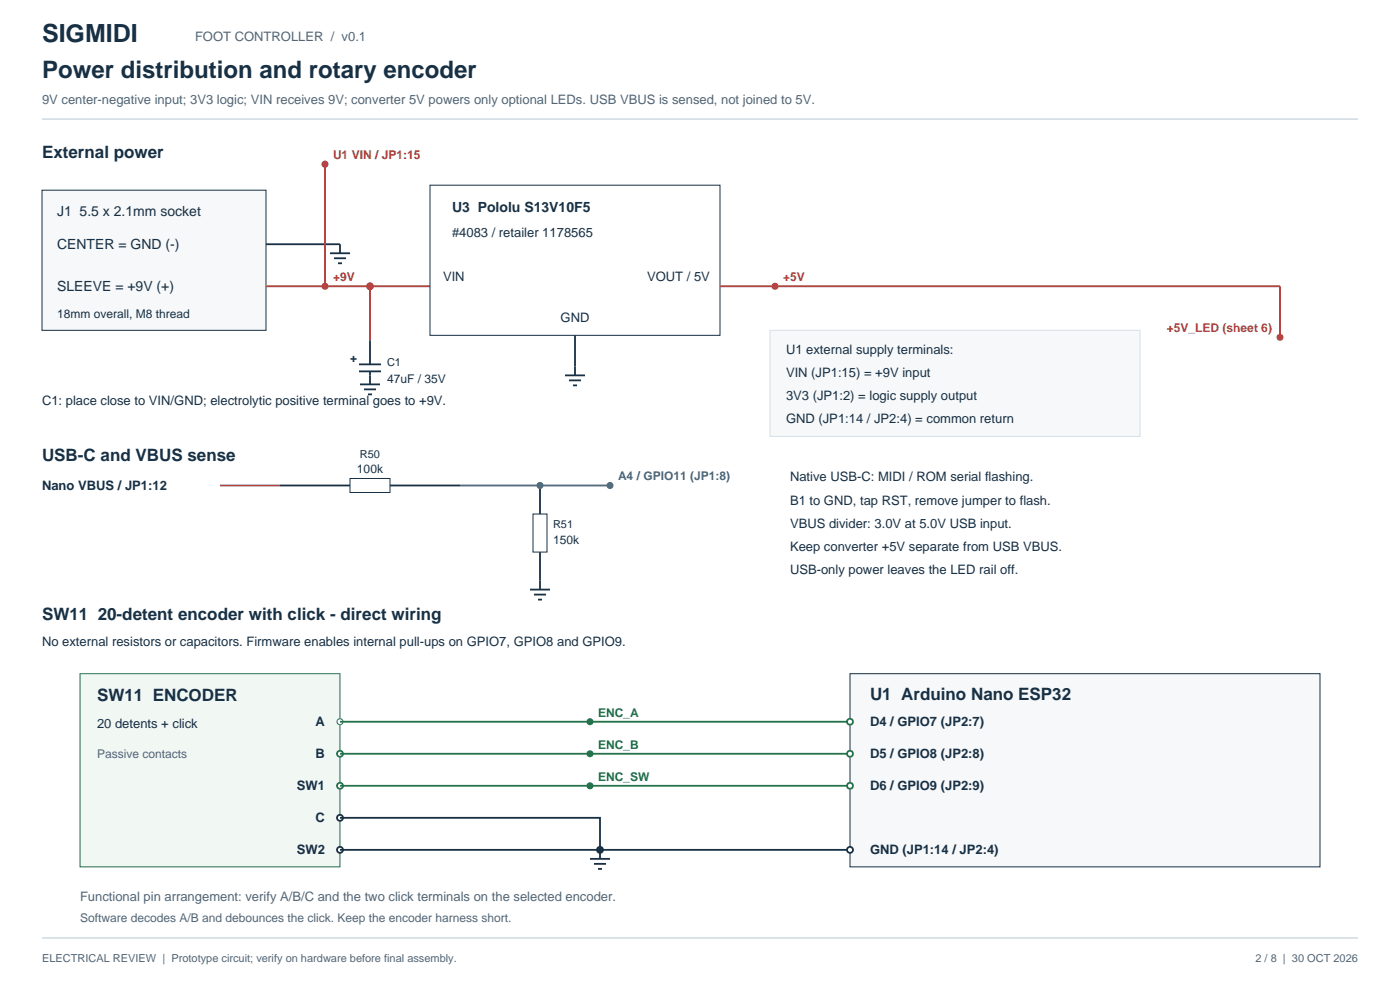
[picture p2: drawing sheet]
<svg xmlns="http://www.w3.org/2000/svg" width="420mm" height="297mm" viewBox="0 0 420 297" stroke-linecap="round" stroke-linejoin="round" font-family="sans-serif">
<defs><g id="words">
<text font-size="7.5" fill="#183044" x="12.6" y="12.6">SIGMIDI</text>
<text font-size="7.2" fill="#183044" x="12.6" y="23.4">Power distribution and rotary encoder</text>
<g font-size="5.1" fill="#183044">
<text x="12.6" y="47.4">External power</text>
<text x="12.6" y="138.3">USB-C and VBUS sense</text>
<text x="12.6" y="185.7">SW11 20-detent encoder with click - direct wiring</text>
<text x="29.1" y="210">SW11 ENCODER</text>
<text x="261" y="209.7">U1 Arduino Nano ESP32</text>
</g>
<g font-size="4.2" fill="#183044">
<text x="17.1" y="64.8">J1 5.5 x 2.1mm socket</text>
<text x="135.6" y="63.6">U3 Pololu S13V10F5</text>
<text x="17.1" y="74.7">CENTER = GND (-)</text>
<text x="17.1" y="87.3">SLEEVE = +9V (+)</text>
</g>
<g font-size="3.9" fill="#526575">
<text x="58.5" y="12.3">FOOT CONTROLLER / v0.1</text>
<text x="12.6" y="31.2">9V center-negative input; 3V3 logic; VIN receives 9V; converter 5V powers only optional LEDs. USB VBUS is sensed, not joined to 5V.</text>
<text x="24" y="270">Functional pin arrangement: verify A/B/C and the two click terminals on the selected encoder.</text>
</g>
<g font-size="3.9" fill="#183044">
<text x="135.6" y="71.1">#4083 / retailer 1178565</text>
<text x="132.9" y="84.3">VIN</text>
<text x="194.1" y="84.3">VOUT / 5V</text>
<text x="168.2" y="96.6">GND</text>
<text x="235.8" y="106.2">U1 external supply terminals:</text>
<text x="235.8" y="113.1">VIN (JP1:15) = +9V input</text>
<text x="235.8" y="120">3V3 (JP1:2) = logic supply output</text>
<text x="12.6" y="121.5">C1: place close to VIN/GND; electrolytic positive terminal goes to +9V.</text>
<text x="235.8" y="126.9">GND (JP1:14 / JP2:4) = common return</text>
<text x="12.6" y="147">Nano VBUS / JP1:12</text>
<text x="237" y="144.3">Native USB-C: MIDI / ROM serial flashing.</text>
<text x="237" y="151.2">B1 to GND, tap RST, remove jumper to flash.</text>
<text x="237" y="158.1">VBUS divider: 3.0V at 5.0V USB input.</text>
<text x="237" y="165">Keep converter +5V separate from USB VBUS.</text>
<text x="237" y="171.9">USB-only power leaves the LED rail off.</text>
<text x="12.6" y="193.5">No external resistors or capacitors. Firmware enables internal pull-ups on GPIO7, GPIO8 and GPIO9.</text>
<text x="29.1" y="218.1">20 detents + click</text>
<text x="94.7" y="217.5">A</text>
<text x="261" y="217.5">D4 / GPIO7 (JP2:7)</text>
<text x="94.7" y="227.1">B</text>
<text x="261" y="227.1">D5 / GPIO8 (JP2:8)</text>
<text x="89" y="236.7">SW1</text>
<text x="261" y="236.7">D6 / GPIO9 (JP2:9)</text>
<text x="94.7" y="246.3">C</text>
<text x="89" y="255.9">SW2</text>
<text x="261" y="255.9">GND (JP1:14 / JP2:4)</text>
</g>
<g font-size="3.6" fill="#a35b12">
<text x="99.9" y="47.7">U1 VIN / JP1:15</text>
<text x="99.9" y="84.3">+9V</text>
</g>
<g font-size="3.6" fill="#ba344b">
<text x="234.9" y="84.3">+5V</text>
<text x="350.1" y="99.6">+5V_LED (sheet 6)</text>
</g>
<g font-size="3.6" fill="#183044">
<text x="17.1" y="95.4">18mm overall, M8 thread</text>
<text x="105" y="108.6">+</text>
<text x="116.1" y="114.9">47uF / 35V</text>
<text x="107.1" y="141.9">100k</text>
<text x="165.9" y="163">150k</text>
</g>
<text font-size="3.6" fill="#2164b4" x="185.4" y="144">A4 / GPIO11 (JP1:8)</text>
<g font-size="3.6" fill="#25734a">
<text x="179.4" y="214.8">ENC_A</text>
<text x="179.4" y="224.4">ENC_B</text>
<text x="179.4" y="234">ENC_SW</text>
</g>
<g font-size="3.6" fill="#526575">
<text x="29.1" y="227.1">Passive contacts</text>
<text x="24" y="276.3">Software decodes A/B and debounces the click. Keep the encoder harness short.</text>
</g>
<g font-size="3.3" fill="#183044">
<text x="116.1" y="109.8">C1</text>
<text x="108" y="137.4">R50</text>
<text x="165.9" y="158.2">R51</text>
</g>
<g font-size="3.3" fill="#526575">
<text x="12.6" y="288.3">ELECTRICAL REVIEW | Prototype circuit; verify on hardware before final assembly.</text>
<text x="376.6" y="288.3">2 / 8 | 30 OCT 2026</text>
</g>
</g></defs>
<path d="M12.6 35.7h394.8M12.6 281.1h394.8" fill="none" stroke="#d6e0e6" stroke-width=".54"/>
<path d="M12.6 57h67.2v42h-67.2z" fill-rule="evenodd" fill="#f6f8fa" stroke="#183044" stroke-width=".3"/>
<path d="M79.8 85.8h49.2" fill="none" stroke="#a35b12" stroke-width=".54"/>
<circle cx="97.5" cy="85.8" r=".78" fill="#a35b12" stroke="#a35b12" stroke-width=".54"/>
<path d="M79.8 73.2h22.2v2.7M99 75.9h6M100.2 77.4h3.6M101.4 78.9h1.2" fill="none" stroke="#183044" stroke-width=".54"/>
<path d="M129 55.5h87v45h-87z" fill-rule="evenodd" fill="#fff" stroke="#183044" stroke-width=".3"/>
<path d="M107.7 109.2h6.6M107.7 111.3h6.6M108 115.2h6M109.2 116.7h3.6M110.4 118.2h1.2M111 102v7.2M111 111.3v3.9M169.5 112.5h6M170.7 114h3.6M171.9 115.5h1.2M172.5 100.5v12" fill="none" stroke="#183044" stroke-width=".54"/>
<path d="M216 85.8h168v15.3" fill="none" stroke="#ba344b" stroke-width=".54"/>
<g fill="#ba344b" stroke="#ba344b" stroke-width=".54">
<circle cx="232.5" cy="85.8" r=".78"/>
<circle cx="384" cy="101.1" r=".78"/>
</g>
<path d="M97.5 49.2v36.6M111 85.8v16.2" fill="none" stroke="#a35b12" stroke-width=".54"/>
<g fill="#a35b12" stroke="#a35b12" stroke-width=".54">
<circle cx="97.5" cy="49.2" r=".78"/>
<circle cx="111" cy="85.8" r=".9"/>
</g>
<path d="M231 99h111v31.8h-111z" fill-rule="evenodd" fill="#f6f8fa" stroke="#d6e0e6" stroke-width=".3"/>
<path d="M66 145.5h18" fill="none" stroke="#ba344b" stroke-width=".54"/>
<path d="M84 145.5h21M117 145.5h21" fill="none" stroke="#183044" stroke-width=".54"/>
<path d="M105 143.4h12v4.2h-12z" fill-rule="evenodd" fill="#fff" stroke="#183044" stroke-width=".3"/>
<path d="M138 145.5h45" fill="none" stroke="#2164b4" stroke-width=".54"/>
<circle cx="183" cy="145.5" r=".78" fill="#2164b4" stroke="#2164b4" stroke-width=".54"/>
<path d="M162 145.5v8.5M162 165.4v8.6" fill="none" stroke="#183044" stroke-width=".54"/>
<path d="M159.9 154h4.2v11.4h-4.2z" fill-rule="evenodd" fill="#fff" stroke="#183044" stroke-width=".3"/>
<circle cx="162" cy="145.5" r=".9" fill="#2164b4" stroke="#2164b4" stroke-width=".3"/>
<path d="M159 176.7h6M160.2 178.2h3.6M161.4 179.7h1.2M162 174v2.7" fill="none" stroke="#183044" stroke-width=".54"/>
<path d="M24 201.9h78v57.9h-78z" fill-rule="evenodd" fill="#f1f8f3" stroke="#25734a" stroke-width=".3"/>
<path d="M255 201.9h141v57.9h-141z" fill-rule="evenodd" fill="#f6f8fa" stroke="#183044" stroke-width=".3"/>
<circle cx="102" cy="216.3" r=".9" fill="#fff" stroke="#25734a" stroke-width=".3"/>
<path d="M102 216.3h153" fill="none" stroke="#25734a" stroke-width=".54"/>
<circle cx="177" cy="216.3" r=".78" fill="#25734a" stroke="#25734a" stroke-width=".54"/>
<g fill="#fff" stroke="#25734a" stroke-width=".54">
<circle cx="255" cy="216.3" r=".9"/>
<circle cx="102" cy="225.9" r=".9"/>
</g>
<path d="M102 225.9h153" fill="none" stroke="#25734a" stroke-width=".54"/>
<circle cx="177" cy="225.9" r=".78" fill="#25734a" stroke="#25734a" stroke-width=".54"/>
<g fill="#fff" stroke="#25734a" stroke-width=".54">
<circle cx="255" cy="225.9" r=".9"/>
<circle cx="102" cy="235.5" r=".9"/>
</g>
<path d="M102 235.5h153" fill="none" stroke="#25734a" stroke-width=".54"/>
<circle cx="177" cy="235.5" r=".78" fill="#25734a" stroke="#25734a" stroke-width=".54"/>
<circle cx="255" cy="235.5" r=".9" fill="#fff" stroke="#25734a" stroke-width=".54"/>
<g fill="#fff" stroke="#183044" stroke-width=".54">
<circle cx="102" cy="245.1" r=".9"/>
<circle cx="102" cy="254.7" r=".9"/>
</g>
<path d="M102 245.1h78v12.3M102 254.7h153M177 257.4h6M178.2 258.9h3.6M179.4 260.4h1.2" fill="none" stroke="#183044" stroke-width=".54"/>
<circle cx="180" cy="254.7" r=".9" fill="#183044" stroke="#183044" stroke-width=".54"/>
<circle cx="255" cy="254.7" r=".9" fill="#fff" stroke="#183044" stroke-width=".54"/>
<use href="#words"/>
</svg>
